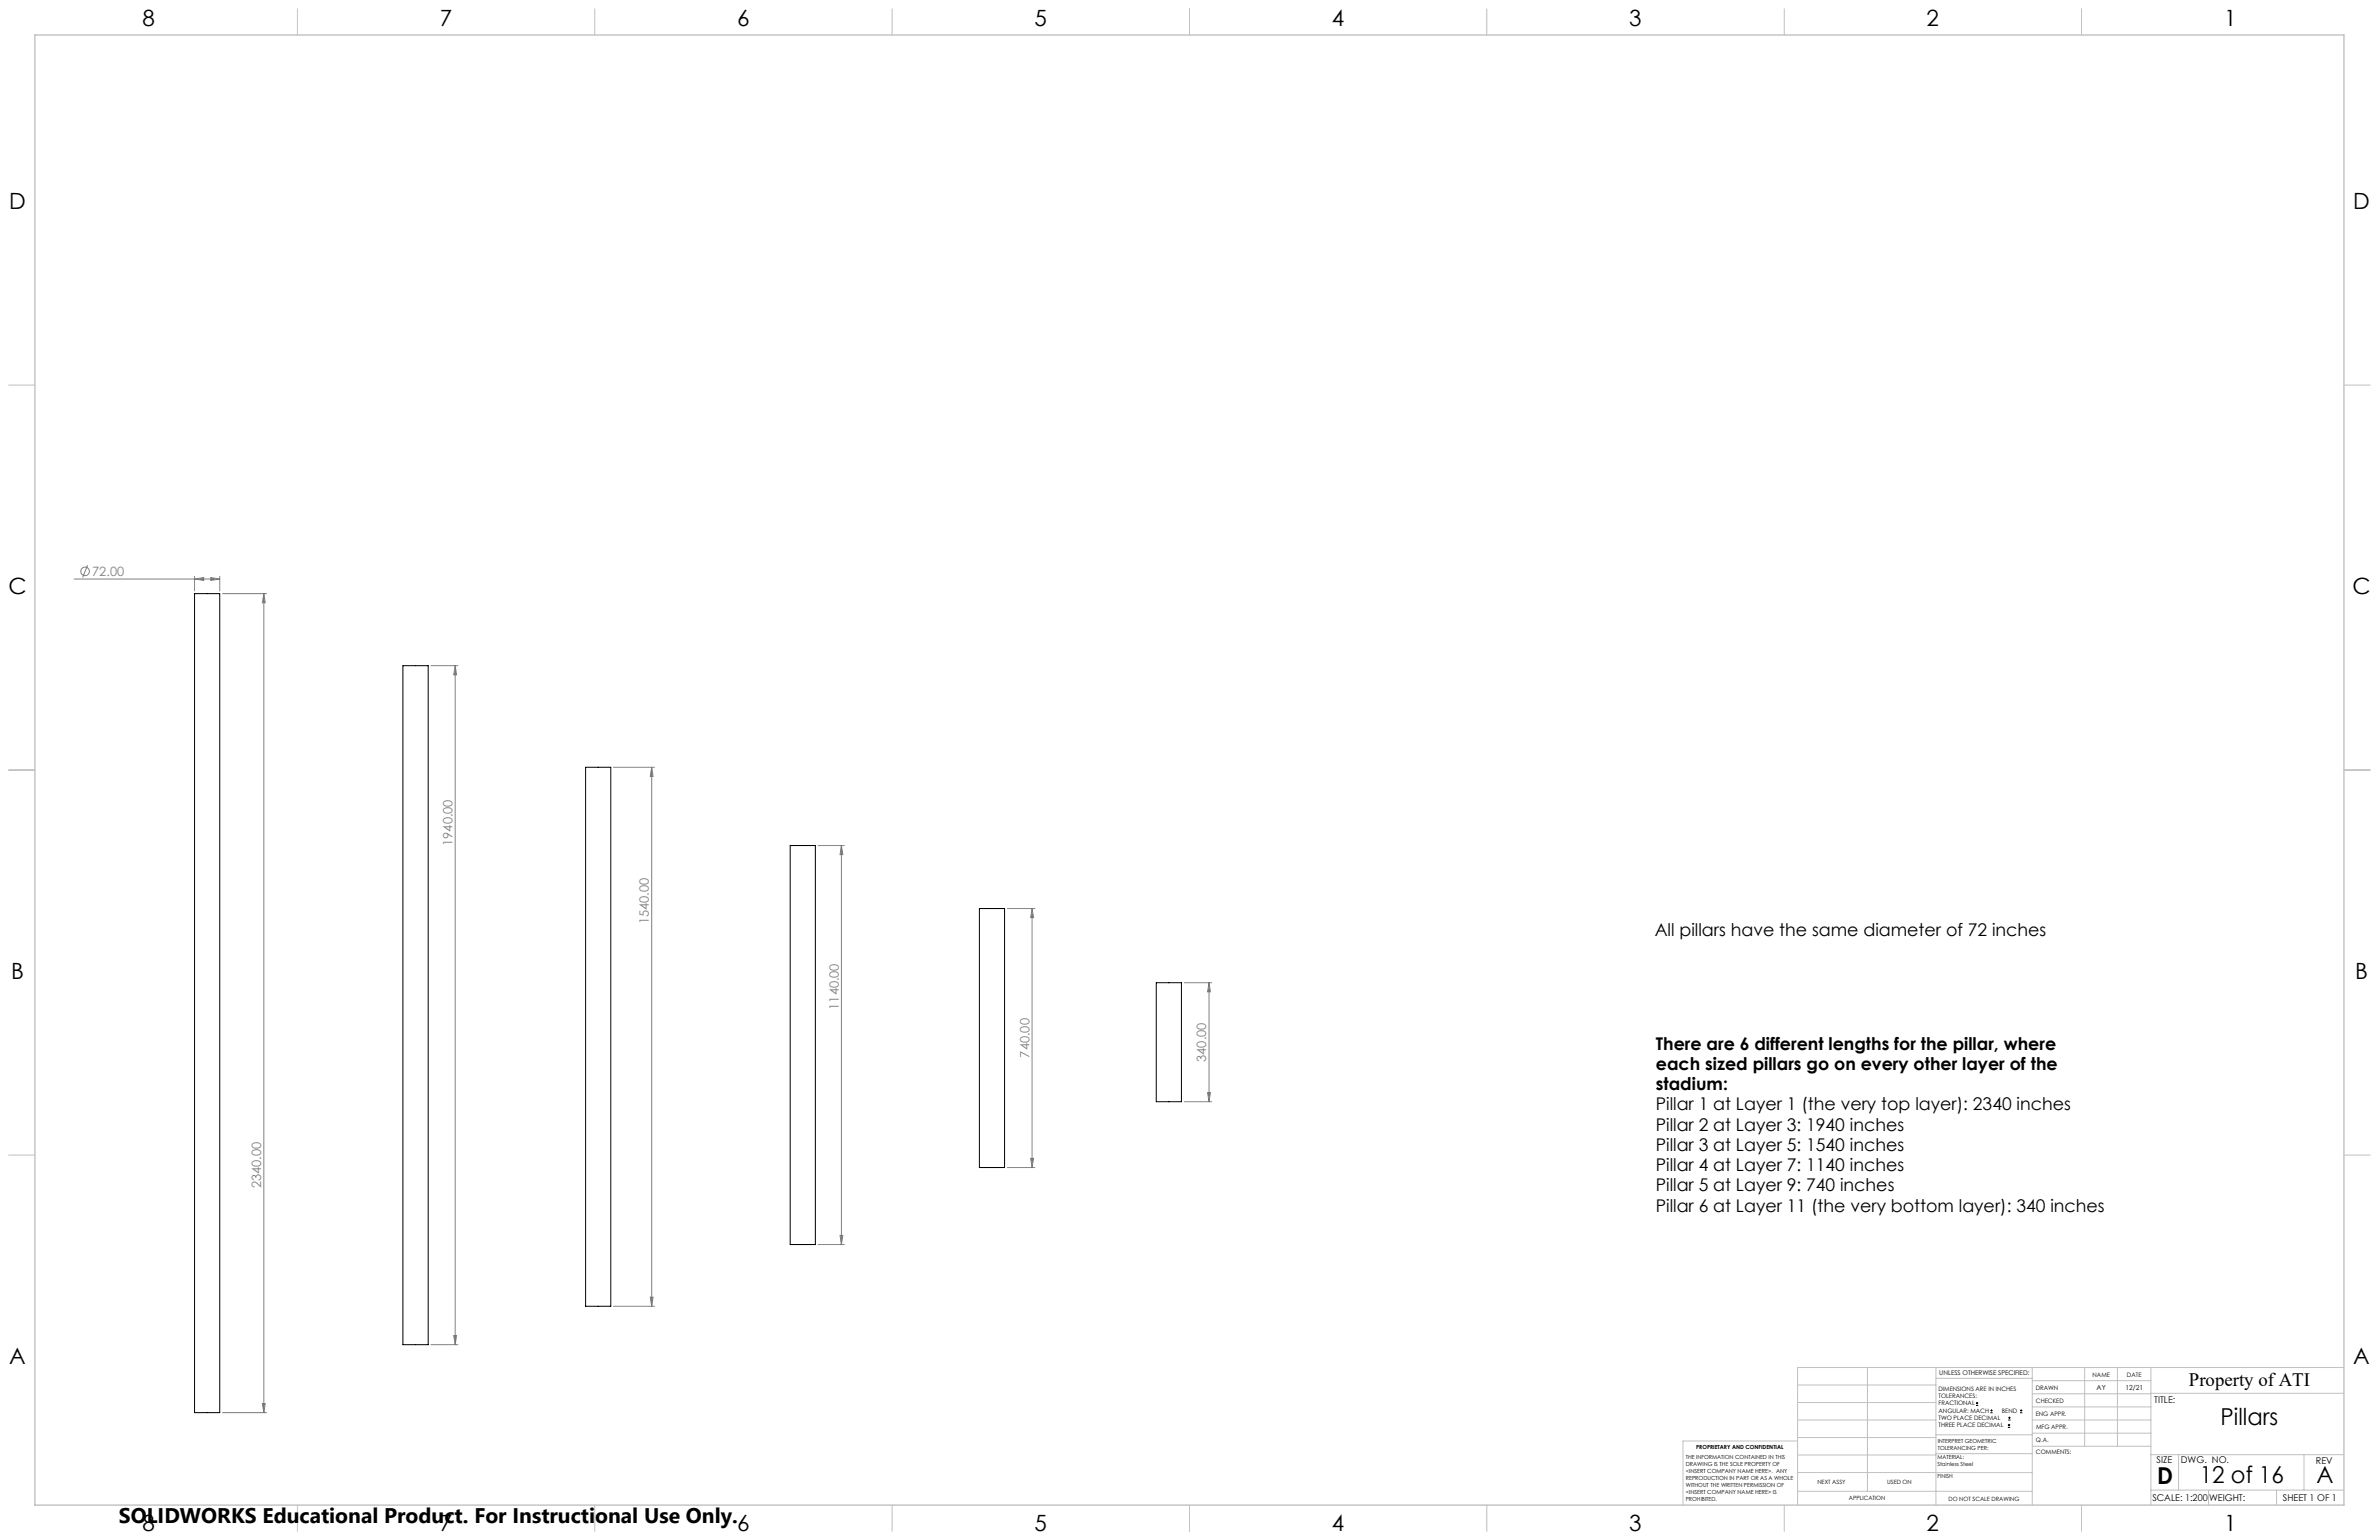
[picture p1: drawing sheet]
<svg xmlns="http://www.w3.org/2000/svg" width="864mm" height="559mm" viewBox="0 0 864 559" stroke-linecap="round" stroke-linejoin="round" font-family="sans-serif">
<defs><g id="words">
<g font-size="8.5">
<text x="806.1" y="517.1">Pillars</text>
<text x="783.1" y="538.4">D</text>
<text x="798.5" y="538.3">12 of 16</text>
<text x="840.9" y="538.3">A</text>
</g>
<g font-size="8.1">
<text x="51.7" y="9.3">8</text>
<text x="159.7" y="9.3">7</text>
<text x="267.6" y="9.3">6</text>
<text x="375.5" y="9.3">5</text>
<text x="483.5" y="9.3">4</text>
<text x="591.4" y="9.3">3</text>
<text x="699.4" y="9.3">2</text>
<text x="807.3" y="9.3">1</text>
<text x="3.3" y="76">D</text>
<text x="854.2" y="76">D</text>
<text x="3" y="215.7">C</text>
<text x="853.9" y="215.7">C</text>
<text x="4" y="355.4">B</text>
<text x="854.9" y="355.4">B</text>
<text x="3.3" y="495.1">A</text>
<text x="854.2" y="495.1">A</text>
<text x="51.7" y="555.4">8</text>
<text x="159.7" y="555.4">7</text>
<text x="267.6" y="555.4">6</text>
<text x="375.5" y="555.4">5</text>
<text x="483.5" y="555.4">4</text>
<text x="591.4" y="555.4">3</text>
<text x="699.4" y="555.4">2</text>
<text x="807.3" y="555.4">1</text>
</g>
<text font-size="7.7" x="43.2" y="552.5">SOLIDWORKS Educational Product. For Instructional Use Only.</text>
<text font-size="6.9" x="794.6" y="503">Property of ATI</text>
<g font-size="6.3">
<text x="600.7" y="339.8">All pillars have the same diameter of 72 inches</text>
<text x="601.1" y="380.8">There are 6 different lengths for the pillar, where</text>
<text x="601.1" y="388.2">each sized pillars go on every other layer of the</text>
<text x="601.1" y="395.5">stadium:</text>
<text x="601.1" y="402.9">Pillar 1 at Layer 1 (the very top layer): 2340 inches</text>
<text x="601.1" y="410.2">Pillar 2 at Layer 3: 1940 inches</text>
<text x="601.1" y="417.6">Pillar 3 at Layer 5: 1540 inches</text>
<text x="601.1" y="424.9">Pillar 4 at Layer 7: 1140 inches</text>
<text x="601.1" y="432.3">Pillar 5 at Layer 9: 740 inches</text>
<text x="601.1" y="439.6">Pillar 6 at Layer 11 (the very bottom layer): 340 inches</text>
</g>
<g font-size="4.7" fill="#808080">
<text x="33.5" y="209">72.00</text>
<text x="164.2" y="306.9" transform="rotate(-90 164.2 306.9)">1940.00</text>
<text x="235.6" y="335.4" transform="rotate(-90 235.6 335.4)">1540.00</text>
<text x="304.4" y="366.4" transform="rotate(-90 304.4 366.4)">1140.00</text>
<text x="373.7" y="383.7" transform="rotate(-90 373.7 383.7)">740.00</text>
<text x="437.9" y="385.3" transform="rotate(-90 437.9 385.3)">340.00</text>
<text x="94.8" y="431.1" transform="rotate(-90 94.8 431.1)">2340.00</text>
</g>
<g font-size="3.4">
<text x="782" y="508.9">TITLE:</text>
<text x="782.9" y="531">SIZE</text>
<text x="791.7" y="531">DWG. NO.</text>
<text x="840.7" y="531.1">REV</text>
<text x="781.4" y="544.7">SCALE: 1:200</text>
<text x="801.9" y="544.7">WEIGHT:</text>
<text x="828.7" y="544.6">SHEET 1 OF 1</text>
</g>
<g font-size="2.5">
<text x="761.1" y="504.2">AY</text>
<text x="771.5" y="504.3">12/21</text>
</g>
<text font-size="2.4" x="704" y="499.1">UNLESS OTHERWISE SPECIFIED:</text>
<g font-size="2.2">
<text x="759.6" y="499.5">NAME</text>
<text x="772.1" y="499.6">DATE</text>
<text x="703.7" y="504.7">DIMENSIONS ARE IN INCHES</text>
<text x="703.7" y="507.3">TOLERANCES:</text>
<text x="703.7" y="510">FRACTIONAL</text>
<text x="739" y="504.3">DRAWN</text>
<text x="739.1" y="509.2">CHECKED</text>
<text x="703.7" y="512.6">ANGULAR: MACH</text>
<text x="703.7" y="515.3">TWO PLACE DECIMAL</text>
<text x="726.7" y="512.6">BEND</text>
<text x="739" y="513.9">ENG APPR.</text>
<text x="703.7" y="517.9">THREE PLACE DECIMAL</text>
<text x="739.1" y="518.6">MFG APPR.</text>
<text x="739.1" y="523.3">Q.A.</text>
<text x="739.1" y="527.5">COMMENTS:</text>
</g>
<g font-size="2.1">
<text x="659.7" y="538.6">NEXT ASSY</text>
<text x="685.1" y="538.6">USED ON</text>
<text x="671.1" y="544.4">APPLICATION</text>
<text x="707.3" y="544.5">DO NOT SCALE DRAWING</text>
</g>
<g font-size="2">
<text x="615.7" y="525.8">PROPRIETARY AND CONFIDENTIAL</text>
<text x="703.4" y="523.5">INTERPRET GEOMETRIC</text>
<text x="703.4" y="526">TOLERANCING PER:</text>
<text x="612" y="529.4">THE INFORMATION CONTAINED IN THIS</text>
<text x="612" y="531.9">DRAWING IS THE SOLE PROPERTY OF</text>
<text x="703.3" y="529.6">MATERIAL:</text>
<text x="703.3" y="532.1">Stainless Steel</text>
<text x="612" y="534.5">&lt;INSERT COMPANY NAME HERE&gt;. ANY</text>
<text x="612" y="537">REPRODUCTION IN PART OR AS A WHOLE</text>
<text x="612" y="539.5">WITHOUT THE WRITTEN PERMISSION OF</text>
<text x="703.3" y="536.4">FINISH</text>
<text x="612" y="542">&lt;INSERT COMPANY NAME HERE&gt; IS</text>
<text x="612" y="544.6">PROHIBITED.</text>
</g>
</g></defs>
<g fill="none" stroke="#808080" stroke-width=".36">
<path d="M26.9 210.1h52.9M31.8 205.1l-1.8 4.5M70.6 210.1l3.3-.5v1zM70.6 209.1v5.3M76.5 209.6l3.3 .5-3.3 .5zM79.8 209.1v5.3M80.8 215.4h16M95.8 215.4l.5 3.3h-1.1zM95.8 215.4v297.2M156.4 241.5h9.8M165.2 241.5l.5 3.4h-1zM165.2 241.5v246.4"/>
<path d="M222.7 278.4h14.9M236.6 278.4l.5 3.3h-1.1zM236.6 278.4v195.6M297 306.8h9.5M305.4 306.8l.6 3.3h-1.1zM305.4 306.8v144.8M365.7 329.7h10M374.6 329.7l.6 3.3h-1zM374.6 329.7v94M429.9 356.6h10M438.9 356.6l.5 3.3h-1zM438.9 356.6v43.2"/>
<path d="M429.9 399.8h10M438.4 396.5h1l-.5 3.3zM365.7 423.7h10M374.2 420.3h1l-.6 3.4zM297 451.6h9.5M304.9 448.3h1.1l-.6 3.3zM222.7 474h14.9M236 470.7h1.1l-.5 3.3zM156.4 487.9h9.8M164.7 484.6h1l-.5 3.3zM80.8 512.6h16M95.2 509.3h1.1l-.5 3.3z"/>
<circle cx="30.9" cy="207.3" r="1.55"/>
</g>
<g fill="none" stroke="#000" stroke-width=".36">
<path d="M717.3 510h.8M717.3 509.1h.8M717.7 508.7v.9M722.5 512.6h.8M722.5 511.8h.8M722.9 511.4v.8M728.9 517.9h.8M728.9 517.1h.8M729 515.3h.9M729 514.5h.9M729.3 516.7v.8M729.4 514v.9"/>
<path d="M733.3 512.6h.8M733.3 511.8h.8M733.7 511.4v.8"/>
</g>
<g fill="none" stroke="#c0c0c0" stroke-width=".36">
<path d="M108 3.2v9.5M215.9 3.2v9.5M323.8 3.2v9.5M431.8 3.2v9.5M539.7 3.2v9.5M647.7 3.2v9.5M755.6 3.2v9.5M3.1 139.7h9.6M850.9 139.7h9.5M3.1 279.4h9.6M850.9 279.4h9.5M3.1 419.1h9.6"/>
<path d="M850.9 419.1h9.5M677.9 496.2v44.9M702.8 496.2v49.9M737.7 496.2v49.9M756.7 496.2v28.6M768.6 496.2v28.6M780.8 496.2v49.9M850.9 496.2h-198.4v49.9M652.5 515.3h50.3M652.5 508.9h50.3M652.5 502.6h50.3M702.8 500.1h34.9"/>
<path d="M737.7 510.5h43.1M737.7 505.7h43.1M737.7 501h43.1M737.7 515.3h43.1M780.8 505.6h70.1M652.5 534.3l85.2 .1M652.5 528h50.3M652.5 521.6h50.3M652.5 522.9h-41.6v23.2M702.8 527.5h35M702.8 520.6h35M737.7 520h43.1"/>
<path d="M737.8 524.8h43M780.8 527.8h70.1M790.9 527.8v12.9M836.4 527.8v12.9M108 546.1v9.6M215.9 546.1v9.6M323.8 546.1v9.6M431.8 546.1v9.6M539.7 546.1v9.6M647.7 546.1v9.6M652.5 541.1h85.2M755.6 546.1v9.6"/>
<path d="M780.8 540.7h70.1M801.7 540.7v5.4M826.4 540.7v5.4"/>
</g>
<path d="M12.7 12.7h838.2v533.4h-838.2z" fill="none" stroke="#c0c0c0" stroke-width=".5"/>
<g fill="#808080">
<path d="M76.5 209.6l3.3 .5-3.3 .5zM70.6 210.1l3.3-.5v1z"/>
<path d="M95.2 509.3h1.1l-.5 3.3zM95.8 215.4l.5 3.3h-1.1zM164.7 484.6h1l-.5 3.3zM165.2 241.5l.5 3.4h-1zM236 470.7h1.1l-.5 3.3zM236.6 278.4l.5 3.3h-1.1zM304.9 448.3h1.1l-.6 3.3zM305.4 306.8l.6 3.3h-1.1zM374.2 420.3h1l-.6 3.4zM374.6 329.7l.6 3.3h-1zM438.4 396.5h1l-.5 3.3zM438.9 356.6l.5 3.3h-1z"/>
</g>
<path d="M70.6 215.4h9.2v297.2h-9.2zM146.3 241.5h9.1v246.4h-9.1zM212.6 278.4h9.1v195.6h-9.1zM286.8 306.8h9.2v144.8h-9.2zM355.5 329.7h9.2v94h-9.2zM419.7 356.6h9.2v43.2h-9.2z" fill="none" stroke="#000" stroke-width=".36"/>
<use href="#words"/>
</svg>
